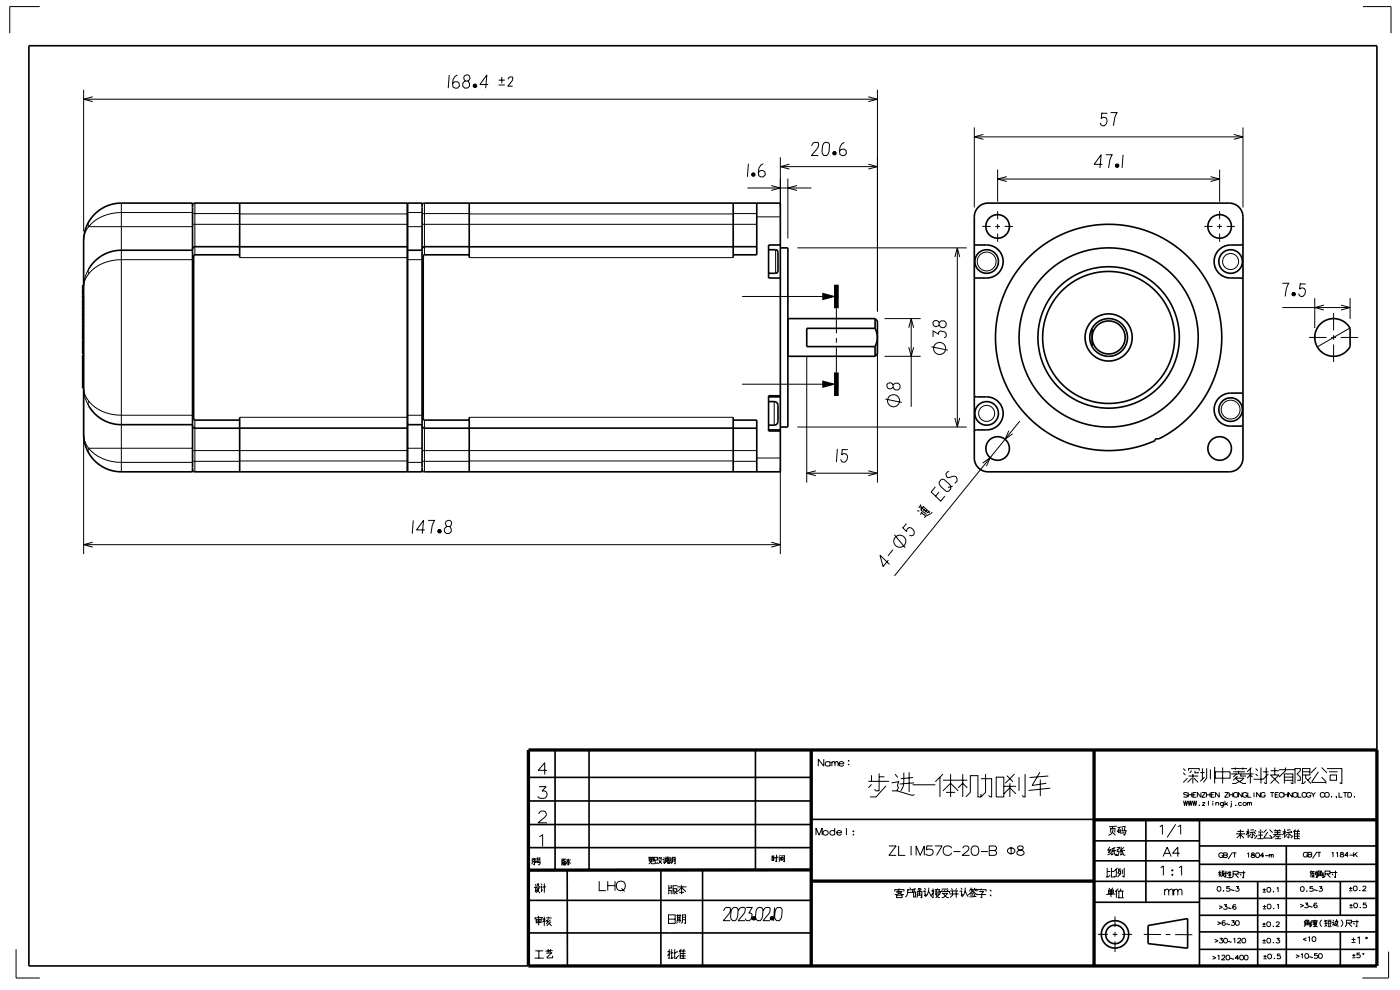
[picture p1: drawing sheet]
<svg xmlns="http://www.w3.org/2000/svg" width="297mm" height="210mm" viewBox="0 0 297 210" stroke-linecap="round" stroke-linejoin="round" font-family="sans-serif">
<g fill="none" stroke="#000" stroke-width=".21">
<path d="M8.4 1.4h-6.3v5.6M17.7 19v30.1M95.3 15.9l-.2 2.8M97 15.9a1.97 1.97 0 0 0-.9 2.6l.5 .2h.4l.5-.4-.1-.7-.4-.3-.6 .1-.4 .4M98.4 17.4l.3-.2h.6l.3 .4v.7l-.4 .4h-.6l-.4-.4v-.5zM98.7 17.2l-.3-.6 .1-.5 .4-.2h.4l.3 .2 .1 .5-.4 .6M100.4 18.2h.7M100.5 18h.5M100.5 18.4h.5M103.6 17.9h-1.8l1.5-2-.3 2.8M105.8 17h1.3M105.8 18h1.3"/>
<path d="M106.4 16.3v1.4M107.7 16.8l.5-.5 .5 .1v.7l-1 1.2h1M186.1 19v47.1M289.1 1.4h6v5.6M17.7 21h168.4M19.7 20.5l-2 .5 2 .6M158.6 39.9h13.5M158.8 34.7l-.2 2.8M159.5 37h.7M159.5 36.8h.6M159.5 37.2h.6M161.9 34.7a1.97 1.97 0 0 0-.9 2.6l.4 .2h.5l.4-.4v-.6l-.5-.3h-.5l-.4 .4"/>
<path d="M163.6 39.4l1.9 .5-1.9 .5M165.5 33.3v10.7M165.5 35.3h20.6M167.1 37.9v12.7M167.5 34.8l-2 .5 2 .6M169.1 39.4l-2 .5 2 .5M172.2 30.9l.3-.6 .3-.1 .8 .1-.1 .9-1.4 1.8h1.5M174.7 30.4l.3-.2h.6l.2 .2a2.63 2.63 0 0 1-.4 2.6h-.6a2.13 2.13 0 0 1-.1-2.6zM176.7 32.5h.7M176.8 32.3h.5M176.8 32.7h.5M179.1 30.2a1.97 1.97 0 0 0-.9 2.6l.4 .2h.5l.5-.4-.1-.7-.4-.3-.6 .1-.4 .4"/>
<path d="M184.2 34.8l1.9 .5-1.9 .6M184.2 20.5l1.9 .5-1.9 .6M206.7 27v17M206.7 29h57M208.6 28.5l-1.9 .5 1.9 .6M211.6 36v6.8M211.6 38h47.1M213.6 37.5l-2 .5 2 .5M233.8 23.9l-.2 1.2 .6-.2a.87 .87 0 0 1 .5 1.4l-.4 .4h-.4l-.4-.3-.1-.3M233.8 24h1.1M233.9 34.9h-1.8l1.5-2.1-.2 2.8M234.6 32.8h1.3l-.4 1.1-.3 1.7"/>
<path d="M235.6 23.9h1.4l-.5 1.1-.3 1.7M236.6 35.1h.7M236.7 35.4h.6M236.7 34.9h.6M238.3 32.8l-.3 2.8M256.8 37.5l1.9 .5-1.9 .5M258.7 36v6.8M261.8 28.5l1.9 .5-1.9 .6M263.7 27v17M18.8 47.1l-.1 .5 .1 .5M18.8 48.1a4.5 4.5 0 0 0-1.1 3M18.8 57.1l-.1 .5 .1 .5a4.4 4.4 0 0 0-1.1 2.6 7.3 7.3 0 0 1 1.1-3.6z"/>
<path d="M18.8 48.1h22M25.7 43.1v57M40.8 45.1h-15.1a8.8 8.8 0 0 0-6.9 3M40.8 55.1h-15.1a8.8 8.8 0 0 0-6.9 3M40.8 45.3h10M40.8 54.6h.3M40.8 47.6h45.6M41.3 43.1v10.9M50.8 54.6h35.6M50.8 45.4h35.6M86.4 55.1h3.1M86.4 48.1h3.1"/>
<path d="M86.4 45.1h3.1M89.5 45.3h10M89.5 54.6h.3M89.5 47.6h71M90 43.1v10.9M99.5 54.6h56M99.5 45.4h56M155.5 45.3h5M160.5 46h5M164.5 53v5M169.1 52.6h36M202.6 54.5l.5-1.9 .5 1.9"/>
<path d="M203.1 52.6v38M208.4 48h1.7M211.1 48h1M211.6 44.8v1.7M211.6 47.5v1M211.6 49.5v1.8M213.1 48h1.8M255.5 48h1.7M258.2 48h1M258.7 44.8v1.7M258.7 47.5v1M258.7 49.5v1.8"/>
<path d="M260.2 48h1.8M17.7 62.7v54.8M157.4 62.9h20M171.1 75.5v26.9M177.4 65.4v5.3M177.4 71.7v1M177.4 73.7v5.3M186.1 73.6v28.8M187.6 75.6h7.7M187.6 67.6h7.7M192.8 69.5l.5-1.9 .5 1.9M192.8 73.6l.5 2 .5-2"/>
<path d="M193.3 67.6v18.7M197.6 73.6l3.5 .7M197.9 71.5v-1.3l1.3 .7-.1-.3 .4-.4 .9 .2a.71 .71 0 0 1 .1 1.2h-.2M199.2 68.4l.5-.3h.6l.4 .4v.6l-.4 .4h-.5l-.6-.6zM199.2 68.4l-.5-.4-.5 .1-.3 .2v.5l.3 .4 .4 .1 .6-.4M272 60.1h1.4l-.5 1.1-.3 1.7M272 65.2h14.4M274.1 62.4h.7M274.2 62.2h.5M274.2 62.6h.5M275.8 60.1l-.1 1.2 .6-.2a.87 .87 0 0 1 .5 1.4l-.4 .4h-.5l-.3-.3-.1-.3M275.8 60.2h1.2"/>
<path d="M277.7 71.6h3.7M278.9 63.2v6.4M280.8 64.7l-1.9 .5 1.9 .6M282.4 71.6h1M282.9 66.4v3.7M282.9 71.1v1M282.9 73.1v3.7M284.4 71.6h3.7M284.5 64.7l1.9 .5-1.9 .6M286.4 69.6l-6.9 4M286.4 63.2v4.4M17.7 82.4a4.5 4.5 0 0 0 1.1 2.7l-.1 .5 .1 .5a7.4 7.4 0 0 1-1.1-3.7z"/>
<path d="M17.7 92.1a4.6 4.6 0 0 0 1.1 3M18.8 85.1a8.7 8.7 0 0 0 6.9 3h15.1M18.8 95.1a8.7 8.7 0 0 0 6.9 3h15.1M18.8 95.1l-.1 .5 .1 .5M18.8 95.1h22M40.8 97.9h10M40.8 88.5h.3M40.8 95.6h45.6M41.3 89.1v11M50.8 88.5h35.6M50.8 97.8h35.6M86.4 98.1h3.1"/>
<path d="M86.4 95.1h3.1M86.4 88.1h3.1M89.5 97.9h10M89.5 88.5h.3M89.5 95.6h71M90 89.1v11M99.5 88.5h56M99.5 97.8h56M155.5 97.9h5M157.4 81.5h20M160.5 97.2h5M164.2 85.2v5"/>
<path d="M165.5 99.2v18.3M169.1 90.6h36M173.1 99.9l-2 .5 2 .5M177.6 95.2l-.2 2.8M178.7 95.2l-.1 1.3 .6-.3a.87 .87 0 0 1 .4 1.4l-.4 .4h-.4l-.3-.2-.2-.4M178.7 95.4h1.1M184.2 99.9l1.9 .5-1.9 .5M187.8 84.7l3.5 .7M189.5 81.6l.4-.3h.6l.4 .4 .1 .6-.5 .4h-.5l-.5-.5zM189.5 81.6l-.6-.4-.5 .1-.2 .3v.4l.2 .4 .4 .1 .7-.3M202.6 88.6l.5 2 .5-2M208.4 98.3l1.7-1.2-.8 1.8"/>
<path d="M214 91.4l-.8 1.8 1.6-1.2M216.4 89.3l-26.6 32.9M17.7 115.5h147.8M19.7 115l-2 .5 2 .6M87.7 110.4l-.2 2.8M90.1 112.4h-1.7l1.4-2-.2 2.8M90.8 110.4h1.4l-.5 1.1-.3 1.7M92.9 112.7h.7M93 112.5h.5M93 112.9h.5M94.5 111.9l.3-.2h.6l.3 .4v.7l-.4 .4h-.6l-.4-.4v-.6zM94.8 111.7l-.3-.6 .1-.5 .4-.2h.4l.3 .2 .1 .5-.4 .6"/>
<path d="M163.6 115l1.9 .5-1.9 .6M171.1 100.4h15M188.4 118.8l-1.1 1.4-.6-2.4 2 1.9M189.4 116.6l-1 1.3M189.7 113.4l2.3 2.8M191.5 111.9l.8 .9 .2-.7a.87 .87 0 0 1 1.4 .5l.1 .6-.3 .4-.4 .1-.4-.2M192.3 111.1l-.7 .9M194.6 108.3l.5 .1M195.2 107.8h.4M195.3 107l.2 .7M195.3 107.2l-.4 .6M195.3 108.1l1.3 1"/>
<path d="M195.5 108.6l.9 1M195.5 108.6l-.2 .6M195.7 107.8l1.2 1M195.8 107.4l1.4 1.2h-.4M195.9 107.4l-.5 .8M196.2 108l-.3 .4M196.6 108.2l-.3 .4M197.7 108.6l-.1 .3-1.5 .9M198.4 103.3l-.9 1.1 2.1 1.9 .8-1.1M199.2 104.4l-.7 .9M199.7 101.7h.6l1.4 1.4v.5l-.4 .6h-.6l-1.4-1.4v-.6zM201.3 100l-.3 .1a.74 .74 0 0 0 0 1.2l1.1-.3 .7 .1 .2 .3v.6l-.5 .5"/>
<path d="M202.1 103.1l-1 .3M114.3 172.6v-.1a.84 .84 0 0 1 .8-.5 .84 .84 0 0 1 .8 .6v.2l-.4 .6-1.4 1.1h2M114.4 166.9h1.5l-.9 .9h.6a.83 .83 0 0 1 .1 1.4 1.27 1.27 0 0 1-1.6-.3M114.4 177.5l.7-.4v2.4M116 163.4h-1.8l1.4-1.6v2.5M173.1 177.1v-1.5l.7 1.5 .6-1.5v1.5M174.8 161v1.5l-1.2-1.5v1.5M176.1 161.8a.55 .55 0 0 0-.8-.2 .55 .55 0 0 0 0 .9 .55 .55 0 0 0 .8-.2M176.1 161.6v.9M176.5 161.8l.3-.2 .3 .2 .5-.2 .2 .2v.7M176.5 161.6v.9M177.1 176.4a.55 .55 0 0 0-.9-.2 .55 .55 0 0 0 0 .9 .55 .55 0 0 0 .9-.2"/>
<path d="M177.1 175.6v1.5M177.1 161.8v.7M177.5 176.6h1a.53 .53 0 0 0-.7-.4 .53 .53 0 0 0-.3 .7 .53 .53 0 0 0 .8 .2l.2-.2M178 162h1a.53 .53 0 0 0-.7-.4 .53 .53 0 0 0-.3 .7 .53 .53 0 0 0 .8 .2l.2-.2M179.6 175.6v1.5M180 162.1l.1 .1zM180 161.4l.1 .1zM181 176.3l.1 .1zM181 177l.1 .1zM184.2 165.7h4.4M184.9 164.5v1.2M184.9 166.4l-.7 .7"/>
<path d="M186.5 164v3.8h-.6l-.4-.4M186.5 164.8h1.1M187.9 166.7l-2 2.3h-1.3M188.6 179.4h1.5l-1.5 2h1.5M189.2 167.8h1.1M189.9 164.2l.5 .7M190.3 167.8l3.2 .9 .5-.1M190.6 165.8l-1.4 .3M190.6 179.4v2h1.5M190.7 165.7l-.3 .9 .2 .4-.3 .8M191.7 163.9v2l-.1 1.1-.5 .8M192.9 163.8v4.2"/>
<path d="M193.3 179.4v2M193.6 166.5h4.8M193.7 164.9l-2.6 .3M193.9 166.1l-3 .2M197.8 179.4h-1.2l-.1 .9a.77 .77 0 0 1 1.2-.1 .77 .77 0 0 1 0 1.1 1.01 1.01 0 0 1-1.3-.2M198.3 179.4h1.6l-1.2 2M199.4 164.9v4.1M200 167.8l1.7-1.7 1.6 1.7M200 165.5h5.2M200 164.2l-1.6 1.6M200.7 168.1h1.9M201.7 164.2v4.8"/>
<path d="M201.9 179.9a.98 .98 0 0 0-1.5-.2 .98 .98 0 0 0 0 1.5 .98 .98 0 0 0 1.5-.3M203.3 167.1l.9-1 1 1M204.2 164.2v4.8M204.3 179.9v-.1a.67 .67 0 0 1 .6-.4 .67 .67 0 0 1 .6 .5l-.3 .6-1.1 .9h1.6M206.3 179.5a.88 .88 0 0 1 1.1 .1 .88 .88 0 0 1 .2 1 .86 .86 0 0 1-1.1 .8 .86 .86 0 0 1-.5-1.2zM208.1 168.4v.6h-.6v-4.5h-1.6v3.6l-1 .9M208.1 165.2h2.3v3.8h-.4l-.3-.3M209.1 164.2v3.9l-1 .9M209.9 179.4h1.1l.4 .4v.3l-.4 .3 .4 .4v.3l-.2 .2-1.3 .1zM211.3 164.9h1.6v4.1h-1.6zM212.9 168.4l1.3-1.3 1.3 1.3M212.9 166.8h2.6"/>
<path d="M213.6 164.5l1.3 1.3M214.2 166.1v2.9M214.5 179.6v1.7M215.2 164.2l-1.9 1.9M216 179.5l-.1 .2 .1 .4 1.2 .5a.44 .44 0 0 1-.3 .7 .68 .68 0 0 1-.8 .1 .68 .68 0 0 1-.3-.8l1.1-.4 .2-.5a.83 .83 0 0 0-1.1-.2zM216.2 164.9v2.9M217.5 164.2v4.8h-.4l-.3-.3M220.6 163.8l-1.6 2.7M220.7 165.3v3.6M222 166.1l-3.1 .5M222.4 164.6l-4 .3M222.8 167.2l-4.6 .5"/>
<path d="M235.4 179.6l-.4 .7M235.6 175.7v.9M236 179.9l-.2 1.5M236.1 176.6l.5 .6M236.1 176l-.1 .5-.3 .4-.6 .3M236.1 175.3l-.2 .5M236.3 179.9l-.3 .1M236.3 179.9l.2 1.3 .3 .3v-.4M236.6 175.7l-.1 .9M236.6 175.7l-1 .1M236.6 179.7l-.3 .2M236.9 175.2l-1.6 .2"/>
<path d="M237.3 176v.7M237.5 179.7l-.6 .1M237.5 179.7l-.1 .4M237.5 175.5l-.5 1M237.7 176.5l-.4 .1M237.7 176l-.1 .5M237.7 176.1h-.4M237.8 179.6v1.7M237.9 175.4l-.8 .1M238.1 175.6l-.1 .6M238.4 179.7l-.6 .6M238.6 176.6l-1 .1"/>
<path d="M238.7 175.3l-.7 .1M238.7 175.2l-.2 1M238.9 176.2l-.9 .1M238.9 176.1l-.3 1.1-.3-.3M246.1 175.4l.5-.4v2M249.4 174.8l-1.8 2.8M249.9 175.4l.6-.4v2M251 163.9l.5 .5M251 163l.5 .5M251.1 169.9l.2 1 .2-1 .2 1 .3-1M251.9 165.1l-.9 .9M251.9 168.3l-.5-.2-.3 .2 .1 .2 .7 .3a.48 .48 0 0 1-.8 .1"/>
<path d="M252 169.9l.3 1 .2-1 .2 1 .2-1M252.1 168.6h.7M252.1 168.1v1M252.1 163.5v-.5h2.3v.5M252.1 164.6h2.1M252.8 163.5l-.4 .4M252.8 165.1l-.9 .9M252.8 168.1v1M253 169.9l.2 1 .2-1 .3 1 .2-1M253.1 164.2v2M253.1 168.6h.5M253.3 165.1l.9 .9"/>
<path d="M253.5 163.5v.4h.7v-.2M253.8 168.1h-.7v1h.7M254.4 170.8h.1zM254.6 163.9h.9M254.8 168.1v1l-.8-1v1M255 168.1h.7l-.7 1h.7M255.1 170.2h.5l-.5 .7h.5M255.1 163v2.3M255.5 164.8l-.9 .9M255.9 168.6h.8M255.9 168.1v1M256 163v2.1l-.7 .9"/>
<path d="M256.4 169.9v1M256.7 168.1v1M256.8 163.2v2.1M257 168.6h.5M257.3 170h.1M257.3 170.3v.6M257.7 168.1h-.7v1h.7M257.7 162.7v3.5M257.8 163.7h3.2v1.4h-3.2zM257.9 170.4l.6-.1v.6M257.9 170.2v.7M258.6 168.1v1l-.7-1v1"/>
<path d="M259.4 162.8v3.4M259.5 170.4a.36 .36 0 0 0-.5-.1 .36 .36 0 0 0 0 .5 .36 .36 0 0 0 .5-.1M259.5 170.2v.9l-.5 .1M259.8 168.1h.8l-.8 1h.8M259.9 169.9v1M260.1 170.5l.4 .4M260.5 170.2l-.6 .5M260.8 168.6h.7M260.8 168.1v1M261.2 163h3.4M261.2 164.2h4.7M261.2 170h.1"/>
<path d="M261.2 170.3v.7l-.3 .2M261.4 166.2h.7l1.3-.7 .5-.4h-1.8l1.6 1.1h.6M261.5 168.1v1M261.6 163.7h2.5M262.1 162.8v.5M262.1 170.8h.1zM262.2 176.9h2M262.3 164.2l-.7 .6M262.4 177.8l.7-.8 .8 .8M262.5 176.4h1.4M262.5 164.6l-.9 .9M262.8 163.5v.7"/>
<path d="M263.1 176v1.9M263.2 164.2v.4h1.1M263.4 170.4a.36 .36 0 0 0-.5-.1 .36 .36 0 0 0 0 .5 .36 .36 0 0 0 .5-.1M263.5 168.1v1l-.8-1v1M263.7 162.8v.5M264.5 168.4a.49 .49 0 0 0-.7-.2 .49 .49 0 0 0 0 .8 .49 .49 0 0 0 .7-.2v-.1h-.3M264.6 170.4l.3-.2 .2 .2 .3-.2 .1 .7M264.6 170.2v.7M264.7 168.1v1h.7M264.8 175.8v2M265 176.8l-.2-.3-.5 .7M265 176.4l-.6 .1"/>
<path d="M265.1 170.4v.5M265.2 163v3.2M265.4 176.9l-.5 .6M265.5 162.8l-.9 .9M265.7 176.6v1.2l-.4-.3M265.7 164.8l-.5-.4-.6 .7M265.8 176.9l.5 .5M266 176l-.7 .1M266 168.1v1M266.1 176.6l.3 .3M266.2 176.1l.3 .3M266.3 176.5l-1.2 .1"/>
<path d="M266.4 164.2l.4 .4M266.4 163l.4 .5M266.6 177.1v.3l-.5 .5M266.7 177.9h1.3M266.9 177.1h1M266.9 176.5h1M267.3 176l.2 .2M267.4 168.1v1l-.8-1v1M267.4 176.5v1.4M267.5 162.8v3.4M268 163.7h1.1M268.4 168.4a.49 .49 0 0 0-.7-.2 .49 .49 0 0 0 0 .8 .49 .49 0 0 0 .7-.2v-.1h-.3"/>
<path d="M268.6 162.8v3.4l-.4-.2M268.7 176l-.7 .6M268.9 176.5l-.7 1.3h1.6M269.1 164.2l-1.1 1.1h-2.1M269.3 177.1l.5 .5v.3M269.3 176l.7 .6M269.5 168.1h.8M269.5 166.2l1.8-1.8h-1.8l1.8 1.8M269.5 163.5h1.8M269.9 168.1v1M270.1 177h1.8M270.2 176.2h1.6"/>
<path d="M270.4 176.6h1.3M270.4 162.8v1.6M270.5 177.9h1.3M270.5 176l.2 .2M270.5 168.6h.5M270.6 177.4h1.1M270.7 177l-.6 .6M271 176.2v.8M271.1 177.4v.5M271.2 168.1h-.7v1h.7M271.3 163.3h3.4M271.5 176l-.2 .2"/>
<path d="M272.3 168.4a.49 .49 0 0 0-.8-.2 .49 .49 0 0 0 0 .8 .49 .49 0 0 0 .8-.2M272.4 168.6h.8M272.4 168.1v1M272.5 165.5h1.8M272.5 164.8h1.8M272.5 175.8v2M272.7 162.8v.7l-1.4 1.3M272.7 176.8l-.2-.3-.4 .7M272.8 176.4l-.7 .1M273.1 176.9l-.4 .6M273.2 168.1v1M273.4 176.6v1.2l-.4-.3"/>
<path d="M273.6 176.9l.4 .5M273.7 176l-.7 .1M273.8 166l.5 .2v-2h-1.8v2M273.8 176.4l.3 .2M274 176.5l-1.2 .1M274.1 168.1v1l-.7-1v1M274.4 177.3l-.6 .5M274.6 176.2v1.7h1.2M274.6 176.4h1.2M274.6 176.9h1.2M274.6 177.4h1.2M274.9 176l-.5 .5"/>
<path d="M275.2 165.5h.7v-.7l-.7-.6 .7-.7v-.5h-1.2v3.2M275.4 168.1v1h.7M275.5 176l-.2 .2v1.7M276.3 164.4h1.6v-1.4h-1.6v3.2M276.3 163.7h1.6M277 165.7l-.5 .5h-.4M277 164.4v.7l1.1 1.1M278.1 168.4a.49 .49 0 0 0-.8-.2 .49 .49 0 0 0 0 .8 .49 .49 0 0 0 .8-.2v-.1h-.3M278.1 164.8l-.7 .7M278.2 168.1l.4 .5 .4-.5M278.6 168.6v.5M279.2 162.8l-1.1 1.1"/>
<path d="M279.7 163.7l-1.4 2v.3h3M280.4 164.8l.9 .9v.5M280.4 162.8l1.1 1.1M281 168.4a.49 .49 0 0 0-.8-.2 .49 .49 0 0 0 0 .8 .49 .49 0 0 0 .8-.2M281.5 163h3.2v3.2l-.5-.2M282 163.7h1.8M282.2 164.4h1.3v1.1h-1.3zM282.4 169l.2 .1zM283.4 169.1h.1M283.4 169h.1M283.4 169v.1M283.5 169l-.1 .3"/>
<path d="M283.5 169.1h.1M284.1 168.1v1h.7M285 168.1h.7M285.4 168.1v1M285.9 168.1h.5a.54 .54 0 0 1 .3 .5 .54 .54 0 0 1-.3 .5h-.5zM287.3 169.1h.1M287.3 169h.1M287.3 169v.1M287.4 169v.1M113 182.8h.8l-.2 .3M113.1 182.4h.5l-.2 .3M113.3 182.6l.1 .2"/>
<path d="M113.4 182.8v.6l-.2-.2M113.4 182v.2M113.5 187.5l.2 .4M113.5 194.6v.4M113.6 188.1v1M113.6 188.2h-.3M113.7 195l.1 .8M113.8 182.2h-.9l-.1 1.1M113.8 182.7h.9M113.8 188.8l-.3 .4M113.9 188.5l.5 .8h.2M114 183h.6l-.2 .4-.2-.1"/>
<path d="M114 182h.5v.4h-.5zM114 187.4l-.2 1M114.1 194.3l.2 .3M114.1 182.7l-.2 .4M114.3 187.5l-.3 .1M114.3 187.4v.6l.3 .1M114.3 194.8v1.5M114.3 188.3l-.4 .1M114.4 188.3l-.4 .8-.3 .3M114.6 195.4h-.7M114.8 195.7l-1 .1M114.8 195l-1.1 .1"/>
<path d="M114.8 187.4l.2 .4M114.8 195v.8M114.9 188v1.1M114.9 188.1l-.3 .1M115.1 194.6l-1.6 .1M115.1 194.6l-.2 .3M115.1 195h.6M115.1 188.7l-.3 .4M115.5 194.5v1.9M115.5 187.4v2M115.7 195.5l-.2-.3-.4 .4M115.8 188.1l-.7 .1"/>
<path d="M115.9 194.7h1.1M115.9 195.2l.3 .4M116.4 195l-.4 .4M116.4 194.5v.2M116.5 195.9l.5 .5M116.8 195.1l-.9 .9M116.9 195.5l-.9 .9M119.2 182.1l-.1 1.5M119.2 183h.3v.6M119.2 182.6h.3M119.5 182.1v.5M119.7 182.7h.3v.4l-.3 .5"/>
<path d="M119.7 182.9l.4 .7M120.1 182.2h-.4l-.1 1.3M120.1 183.2l.5-.7 .4 .7M120.1 182.4h1M120.3 183.3h.5M120.6 182.1v1.5M127.1 186.9v2h1.4M128.9 187.9h1.6M128.9 186.9v2M130.5 186.9v2M131.8 188.4l.7 .7M137.5 181.9h2v.5h-.5v.7h.5v-.2"/>
<path d="M137.7 182.1h1.1v.5h-1.1zM137.7 182.3h1.1M137.9 182.8l.4 .4h.6M138.2 181.9v.8l-.6 .5M139.8 181.8v.3l-.1 .1M139.8 182.3v.3l.6 .6M139.8 182h.6M140.2 182v.6l-.5 .6M140.8 181.9l.2 .2M140.9 182.3h-.4M140.9 182.2v.9M141.1 182.8l-.3 .3"/>
<path d="M141.2 182.1h.6l-.1 .3M141.2 182v.5M141.2 181.7l.2 .3M141.4 182.4l-.1 .4-.4 .4M141.6 182.4v.7h.4v-.3M141.7 181.6l-.1 .5M141.8 182.4h-.6M141.8 194.1h1.4v1.8h-1.4zM141.8 195h1.4M141.9 182h.5v.9h-.5zM141.9 182.4h.5M141.9 187.7v1.8l-.1 .2"/>
<path d="M141.9 188.9h.5v.8M141.9 188.4h.6M142.4 187.7v.7M142.7 182.6h.5M142.7 182.2h.5M142.8 188.5h.8v.5l-.7 .7M142.8 188.8l.9 .9M143 183.1l.2 .1v-1.3h-.5v1l-.3 .3M143.5 194.2h1M143.5 195.4h1M143.7 187.9h-.9v1.5l-.1 .1M143.7 189.2l.9-.9 .9 .9"/>
<path d="M143.7 188.1h1.9M143.8 195h.5M143.8 195.6l-.3 .3M143.8 193.9v1.5M143.8 194.6h.5M144.1 189.3h1M144.1 195.6l.2 .1M144.3 193.9v1.5M144.6 187.7v2M144.8 194.6h.6M144.8 195.1h.6M145.2 195.7l.2 .2v-1.8h-.6v1.5l-.3 .3"/>
<path d="M153.5 193.2l.3-.6 .3-.1 .8 .1-.1 .9-1.4 1.8h1.5M155.3 192.7l.3-.2h.6l.2 .2a2.63 2.63 0 0 1-.4 2.6h-.6a2.12 2.12 0 0 1-.1-2.6zM156.6 193.2l.4-.6 .3-.1 .8 .1-.1 .9-1.4 1.8h1.5M158.3 192.5h1.3l-.7 1.2h.2l.5 .3-.2 1a.71 .71 0 0 1-1.2 .1l-.1-.3M159.6 194.8h.7M159.6 194.6h.6M159.6 195h.6M160.6 192.7l.3-.2h.6l.2 .2a2.63 2.63 0 0 1-.4 2.6h-.6a2.13 2.13 0 0 1-.1-2.6zM161.9 193.2l.4-.6 .3-.1 .7 .1v.9l-1.4 1.8h1.4M163.4 194.8h.7M163.5 194.6h.5M163.5 195h.5"/>
<path d="M163.8 181.5v1.1M164.1 182h-.3M164.1 182.4l-.3 .1M164.1 181.5v1.1M164.1 181.6h-.3M164.3 192.5l-.2 2.8M164.4 182.1l.1 .2M164.7 192.7l.3-.2h.5l.3 .2a2.63 2.63 0 0 1-.5 2.6h-.6a2.13 2.13 0 0 1 0-2.6zM164.7 181.3v1.5l-.3-.2M165.1 181.8l-.8 .1M165.3 181.7v1.1M165.4 181.4l.1 .2"/>
<path d="M165.6 181.9h.6l-.1 .5M165.6 181.8v.7M166 182.1l-.4 .1M166.2 182.4l-.6 .1M166.4 181.5v1.4l-.2-.3M166.4 181.5l-.7 .1M189.8 189.8h.4l1.2-.7h-1.1l1.1 .7h.4M189.8 189.1v-.4h2v.4M190.2 189.9h1.2v.5h-1.2zM190.6 188.9l-.5 .3M190.7 188.5v.2M192.6 188.6l-.2 1.4-.4 .3"/>
<path d="M193 188.3l.2 .3M193.6 188.7l-1 .1M193.7 189.3h-1.2M193.7 188.6l-.1 .7M193.8 189.2h.4v1.1h-.4zM194.3 188.6h-.5l.2 .6M194.3 181.4v-2l.9 2 .9-2v2M194.5 190.4l.1-.1v-1.2h1v1.3h-.2M194.6 189.9h1M194.7 188.8l.2-.4 .1 .2h.4l-.5 .5 .1 .1 .2-.1M194.8 189.5h.5M195 189.1v.8"/>
<path d="M195.3 190.3l.1 .1 .2-.1M196.1 188.4l.3 .3M196.3 189l-.5 .1M196.3 188.9l-.1 1.1M196.5 189.7l-.4 .4M197 189l.5 1.1h.2M197 188.3l-.3 1.5-.4 .4M197.6 189h.6M198 188.5v1.9l-.3-.1M198.1 189.4l-.5 .5M198.3 188.7h1.1M198.3 189.2h1.2"/>
<path d="M198.3 189.6h1.2M198.6 189.5v.4l.5 .5h.3M198.6 188.7v.5M198.9 188.5v.2M199.2 189.6l-.7 .8M199.2 188.7v.5M199.5 189.5v-.4h1.9v.4M199.8 188.9l.2 .2M199.9 189.5h1.1l-.9 .9h-.3M200 189.5l.9 .9h.4M200.3 188.9l.2 .2M201 188.5l-.1 .1h-1.1"/>
<path d="M201.2 188.7l-.4 .4M201.4 189.6h2M201.6 189h1.6M201.8 188.5l.3 .2M202.1 189v.9l-.5 .5M202.3 180.6h1.5M202.9 189v1.4M203 188.5l-.3 .2M203.9 188.4l.2 .3M204 189l-.4 .1M204 188.9v1.1M204.3 189.7l-.4 .4"/>
<path d="M204.7 189l.6 1.1h.2M204.8 188.3l-.3 1.5-.4 .4M206 189.7l.1 .3M206.1 188.7l.1 .3M206.1 188.3l-.5 .8M206.3 189.7l.1 .3M206.4 189l.6 .7h.4M206.4 188.9l-1 .9M206.5 188.6l-.6 .1M206.7 189.4l-.7 .1M206.8 189.7l-.2 .5M206.8 188.3l-.3 .6"/>
<path d="M206.9 188.7l.1 .3M207.1 190.1l-1.4 .2M207.2 189.1v-.4h2v.4M207.2 189.8h2M207.3 188.6l-.6 .1M207.8 189.1h.9l-.4 .4v.9l-.3-.1M208.1 180.6h1.5M208.1 188.5v.2M209.9 180.4h1.1M210.1 189.9l.1 .1zM210.1 188.9l.1 .1zM213.7 180.3l.4-.4h.8l.4 .4v.4l-.4 .4h-.8l-.4-.4z"/>
<path d="M232.9 198.2h2.1M234.9 184.9h.6M234.9 184.1v1.9M235.2 188.7v.8M235.3 188.3l.2 .4M235.5 185.6l-.4 .4h-.5M235.5 180.2l-.6 .2M235.7 188.8v1.5M235.7 180.1l-.6 .8M235.7 180.7l-.7 .2M235.7 181.1l-.8 .2M235.8 184.1v1.9h.8v-.2"/>
<path d="M236 198.2h1M236.1 189.1h-.8M236.1 188.3l-.3 .5M236.2 188.8l-1 .1M236.2 188.7v.7M236.2 181.1l-.4 .3M236.3 189.4l-1.1 .1M236.5 194.4v2.3M236.5 197.7v1M236.5 199.7v2.2M236.6 189.6l-1.9 .1M236.8 180.4l-.9 .1"/>
<path d="M236.8 184.3v1.7M236.8 188.9v1.5M237 180.1v.6M237.1 184.1l-.8 .8h-.5M237.1 190.4h1.3M237.1 189h1.3M237.2 184.3h.6M237.2 185.1l.4 .4M237.2 188.5l-.6 .7M237.3 184.3v.7l-.2 .2M237.3 184.7h.4v.7l-.6 .6M237.4 189v1.4"/>
<path d="M237.4 180.6h-.4M237.4 180.5l-.2 1-.3-.3M237.4 180.1l-.4 .1M237.7 188.5v.5M238 180.5l.4 .9h.3M238 198.2h2.2M238.1 184.5v.9M238.1 189v1.4M238.2 181.1l-.5 .3M238.5 184.1v1.9l-.4-.2M238.7 180.4l-1.1 .1M242.6 198.2h3.7"/>
<path d="M246.3 184l.5-.3v2M246.7 181.7l.9-2 .9 2M247 181h1.2M247.1 189l.4-.4 .3 .1 .1 .3 .3-.3 .4-.1 .2 .4v.9M247.1 188.6v1.3M247.3 198.2h1M247.9 189v.9M248.6 184.6l.1-.1 .1 .2-.1 .1zM248.6 185.5l.1-.1 .1 .2-.1 .1zM249 189l.5-.4 .3 .1 .1 .3 .2-.3 .4-.1 .2 .4v.9M249 188.6v1.3M249.3 198.3h3.6"/>
<path d="M249.9 189v.9M250.1 184l.6-.3v2M250.2 181h-1.4l1.1-1.3v2M257.7 199.2l.7 .4-.7 .3M258.3 195.5l.7 .3-.7 .4M258.6 192.1l.7 .3-.7 .4M258.7 199h.6l-.3 .4h.3a.4 .4 0 0 1-.1 .6 .4 .4 0 0 1-.6-.2M258.9 184.7l-.4 .5M258.9 185.1l-.4 .1M259 185l-.4 .6M259 185.5l-.5 .1M259.1 185.7l-.6 .2"/>
<path d="M259.3 184.6l.1 .8 .5 .7v-.4M259.5 181.1a.49 .49 0 0 0-.8-.1 .49 .49 0 0 0 0 .8 .49 .49 0 0 0 .8-.2v-.1h-.3M259.5 184.7l.2 .1M259.6 188.9v.2zM259.6 180.9h.5l.3 .2-.2 .3 .2 .2-.1 .3h-.7zM259.6 181.4h.6M259.7 191.9h.6l-.4 .4h.3a.4 .4 0 0 1-.1 .6 .4 .4 0 0 1-.6-.2M259.7 184.9l-.6 .2M259.8 185.4l-.8 .6M259.8 185.2l-.7 .2M259.8 185.1v.3M259.9 195.4v-.1a.46 .46 0 0 0-.7 .5 .46 .46 0 0 0 .7 .3 .35 .35 0 0 0-.2-.4 .35 .35 0 0 0-.4 .2"/>
<path d="M260 184.7v1.5M260.2 185.1v.2M260.5 184.8v.4l-.2 .2M260.5 185.1h.7M260.5 185.6h.7M260.8 196l-.1 .1-.4-.1-.1 .1M260.9 188.1h-.6l-.1 .4a.38 .38 0 0 1 .6-.1 .38 .38 0 0 1 0 .6l-.4 .1-.3-.2M260.9 184.7v1.5M261.2 192.6l-.2 .2-.3-.2-.2 .1M261.2 199.7l-.1 .2-.3-.2-.2 .1M261.3 195.3h.5l-.3 .4h.3a.4 .4 0 0 1-.1 .6 .4 .4 0 0 1-.6-.2M261.4 180.8l-.9 1.4"/>
<path d="M261.5 180.9h.8M261.6 185.4h1.1v-.6h-1.1v1.1l-.3 .3h-1M261.7 199.2l.3-.2v1M261.8 188.8l-.2 .1-.3-.2-.2 .2M261.9 180.9v1M262.2 185.4v.2l.6 .6M262.2 192l-.1-.1a.46 .46 0 0 0-.6 .5 .46 .46 0 0 0 .7 .4 .35 .35 0 0 0-.2-.5 .35 .35 0 0 0-.5 .2M262.2 188.1h.6l-.3 .3 .3 .1a.4 .4 0 0 1-.1 .6 .4 .4 0 0 1-.6-.2M262.6 199.3l.1-.2 .3-.1 .2 .3-.7 .7h.8M262.8 185.1h1.4M263 185.4l.3 .3M263.8 184.7v1.5l-.3-.2"/>
<path d="M264.6 181.1l.3-.2v1M265.6 181v.3l.5 .2a.32 .32 0 0 1-.3 .4 .32 .32 0 0 1-.2-.5l.4-.1 .1-.3zM267.8 196h.7M267.8 196.5h.7M267.8 199.5h.7M267.9 189.2h.6M267.9 188.7h.6M267.9 192.3h.7M267.9 192.8h.7M268.1 181.6h-.7l.5-.7v1M268.2 195.7v.7M268.2 199.2v.7"/>
<path d="M268.2 188.4v.7M268.3 192v.6M268.4 181.5h.7M269.3 181.4l.2-.1 .2 .1 .3-.1 .1 .6M269.3 181.3v.6M269.7 181.4v.5M270.1 199.9l.1 .1zM270.1 189.2h.1M270.1 196.5h.1M270.1 196.4v.1M270.1 196.4h.1M270.1 189.1v.1"/>
<path d="M270.1 189.1h.1M270.1 192.8h.1M270.1 192.7v.1M270.2 189.1v.1M270.2 192.8h.1M270.2 192.7h-.1M270.2 192.7h.1M270.2 189.2h.1M270.3 192.8h-.1M270.3 192.7v.1M270.8 195.8l.1-.2 .3-.1 .2 .4-.7 .6h.7M270.8 199h.6l-.3 .4h.3a.4 .4 0 0 1-.1 .6 .4 .4 0 0 1-.6-.1"/>
<path d="M270.9 188.4l.2-.2v1M270.9 192l.3-.2v1M275.8 191.8l.7 .3-.7 .3M276.8 196.2h1.2M276.8 195.9h1.2M276.9 191.6h.6l-.4 .3 .3 .1a.4 .4 0 0 1-.1 .6 .4 .4 0 0 1-.5-.2M277 195.2h.7l-.4 .4M277.1 195.1l-.5 .5M277.2 198.9l-.7 .4 .7 .3M277.2 189h.1M277.3 189h.1M277.4 181a.49 .49 0 0 0-.7-.1 .49 .49 0 0 0 0 .8 .49 .49 0 0 0 .7-.2v-.1h-.3"/>
<path d="M277.4 195.6v.6M277.5 180.8h.6l.2 .2-.2 .3 .2 .2-.1 .2-.7 .1zM277.5 181.3h.6M277.5 198.9l.3-.2v1M277.8 196.5l.2 .1v-1h-1.2v.8l-.2 .2M278.1 184.9v1.2M278.3 184.7l-.4 .4M278.3 185.7h.6M278.3 186h.6M278.4 184.9h.5M278.4 192.3l-.2 .1-.3-.2-.2 .2M278.5 195.6h1"/>
<path d="M278.5 188.1h-.5l-.1 .4a.38 .38 0 0 1 .6 0 .38 .38 0 0 1 0 .5l-.4 .1-.3-.2M278.6 196.1h.7l-.4 .5h-.3M278.6 185.6v.4M278.7 184.9l-.4 .5h.5M278.8 195.5v.4h.4v-.4M278.8 196.1l.4 .5h.3M278.8 185.2v.3M279 195.1v.2M279.1 184.9v.7M279.3 184.7v1.4l-.1-.1M279.4 180.7l-.9 1.4M279.4 191.7v-.1a.46 .46 0 0 0-.7 .5 .46 .46 0 0 0 .7 .3 .35 .35 0 0 0-.2-.4 .35 .35 0 0 0-.5 .2"/>
<path d="M279.4 180.8h.8M279.5 188.8l-.2 .1-.4-.2-.1 .2M279.5 195.3h-1.2v1l-.2 .2M279.5 185.7h1.2M279.5 185.5h1.2M279.7 184.8h.7l-.4 .4M279.8 180.8v1M279.8 184.7l-.5 .5M279.9 188.1h.6l-.4 .3 .3 .1a.4 .4 0 0 1-.1 .6 .4 .4 0 0 1-.5-.2M280.1 185.2v.5M280.4 195.1a.86 .86 0 0 0 0 1.5M280.5 186l.2 .1v-.9h-1.2v.7l-.2 .2"/>
<path d="M281 195.9h.6M281.1 195.1l-.1 .5M281.1 195.3h.5M281.1 185.4h1.1v-.6h-1.1v1l-.3 .3M281.3 195.3v1l-.3 .3M281.3 196.3l.2 .2M281.7 196.6h.7M281.7 195.2h.7M281.7 185.4v.2l.6 .5M281.8 195.5h.5v.5h-.5zM281.8 196.2l.2 .2M282.3 185.1h1.4"/>
<path d="M282.3 196.2l-.2 .2M282.5 181l.3-.2v1M282.5 185.4l.3 .2M282.6 195.7l.4-.1-.1 .6M282.6 196.2l1.4 .2M282.8 195.1l.1 .3M283.3 184.7v1.4l-.3-.2M283.5 181l.3-.2v1M283.5 195l-.3 1.2M283.8 195.4l-.6 .1M283.8 195.3l-.2 .9-.1-.2M284.5 180.8v.4l.5 .2a.32 .32 0 0 1-.3 .4 .32 .32 0 0 1-.2-.5l.4-.1 .1-.3z"/>
<path d="M284.5 195.1a.86 .86 0 0 1 0 1.5M285.6 195.8h1.1v-.6h-1.1v1.1l-.3 .3M286 181.4h-.7l.5-.6v1M286.2 189h.7M286.2 188.4h.7M286.2 195.8v.2l.6 .6M286.3 192h.7M286.3 192.6h.7M286.3 181.4h.7M286.5 188.2v.6M286.6 191.8v.6M286.7 199.9h.8"/>
<path d="M286.7 199.3h.8M286.8 195.5h1.4M287.1 195.8l.3 .3M287.1 198.9v.8M287.2 180.8v1M287.5 181.2l.5 .6M287.9 195.1v1.5l-.3-.2M288 180.8l-.8 .6M288 199l.4-.3v1.5M288.4 188.9h.2zM288.5 192.6h.1M288.5 192.4v.2"/>
<path d="M288.5 192.4h.1M288.6 192.4v.2M289.1 188.2l.1-.2h.4l.2 .3-.7 .7h.7M289.7 198.9l.3-.1 .1 .3h-.3zM289.9 191.6h-.6l-.1 .4a.38 .38 0 0 1 .6-.1 .38 .38 0 0 1 0 .6l-.4 .1-.3-.2M3.4 201.4v6.1h5M113.4 203.2h2M113.5 201.7h1.7M114.3 201.7v1.5M116.3 201.3v.7M116.8 201.3l-.2 .7M117 202.1l-1.1 .1"/>
<path d="M117.1 202l-1.1 1.2h1.3l-.1-.5M117.3 201.6l-1.6 .2M141.6 201.9h.6M142 201.3v2l-.3-.1M142.2 202.1l-.6 .7M142.5 201.3v2M142.5 202.1h.4M142.9 203l-.3 .3h-.4M143.1 201.3v2h.4v-.3M143.5 202l-.4 .1M143.5 201.7l.3 .3M144 202.6l-.5 .6"/>
<path d="M144.3 201.6v1.7h1.2M144.3 202.8h1.2M144.3 201.7h1.2M144.3 202.3h1.2M144.6 201.3l-.6 .6M145.2 201.3l-.3 .3v1.7M257.2 202.8l.7 .4-.7 .3M258.3 202.8l.3-.2v1M259.2 202.9l.1-.2 .3-.1 .2 .3-.7 .7h.8M261.8 203.3l-.2 .2-.4-.2-.1 .1M262.8 203.3h-.8l.6-.7v1M267.8 200h.7"/>
<path d="M268 202.9h.7M268 203.4h.7M268.4 202.6v.6M270.3 203.3h.1M270.3 203.3v.1M270.3 203.4h.1M271.6 202.4h-.6v.4a.38 .38 0 0 1 .5 0 .38 .38 0 0 1 0 .5l-.3 .1-.3-.2M274.9 202.5l.7 .3-.7 .4M276 202.5l.3-.2v1M278.5 203l-.2 .1-.3-.2-.2 .2M279.5 202.3h-.6l-.1 .4a.38 .38 0 0 1 .6 0 .38 .38 0 0 1 0 .5l-.4 .1-.2-.2M286.9 202.7h.6"/>
<path d="M286.9 203.2h.6M287.2 202.4v.6M288.5 202.2h-.6v.4a.38 .38 0 0 1 .5 0 .38 .38 0 0 1 0 .5l-.3 .1-.3-.2M289.1 202.3l.2 .1h-.1zM294.6 201.9v5.6h-5.6"/>
<circle cx="100.8" cy="18.2" r=".38"/>
<circle cx="159.8" cy="37" r=".38"/>
<circle cx="177" cy="32.5" r=".38"/>
<circle cx="237" cy="35.1" r=".38"/>
<circle cx="209.3" cy="55.5" r="2"/>
<circle cx="261.1" cy="55.5" r="1.7"/>
<circle cx="199.3" cy="73.9" r="1.28"/>
<circle cx="274.4" cy="62.4" r=".38"/>
<circle cx="189.6" cy="85" r="1.28"/>
<circle cx="209.3" cy="87.7" r="1.7"/>
<circle cx="261.1" cy="86.9" r="2"/>
<circle cx="93.2" cy="112.7" r=".38"/>
<circle cx="190.9" cy="114.8" r="1.28"/>
<circle cx="175.1" cy="176.7" r=".53"/>
<circle cx="262.2" cy="168.6" r=".5"/>
<circle cx="264" cy="170.6" r=".36"/>
<circle cx="274.7" cy="168.6" r=".5"/>
<circle cx="276.7" cy="168.6" r=".5"/>
<circle cx="281.5" cy="168.6" r=".5"/>
<circle cx="131.7" cy="187.9" r=".99"/>
<circle cx="159.9" cy="194.8" r=".38"/>
<circle cx="163.8" cy="194.8" r=".38"/>
<circle cx="258.6" cy="188.5" r=".48"/>
<circle cx="260" cy="199.5" r=".48"/>
<circle cx="262.5" cy="195.8" r=".48"/>
<circle cx="263.9" cy="199.5" r=".48"/>
<circle cx="266.8" cy="181.4" r=".48"/>
<circle cx="269.1" cy="196" r=".48"/>
<circle cx="269.2" cy="199.5" r=".48"/>
<circle cx="269.2" cy="188.7" r=".48"/>
<circle cx="269.2" cy="192.3" r=".48"/>
<circle cx="276.3" cy="188.5" r=".48"/>
<circle cx="278.7" cy="199.2" r=".48"/>
<circle cx="287.5" cy="188.4" r=".48"/>
<circle cx="287.6" cy="192" r=".48"/>
<circle cx="260.5" cy="203.1" r=".48"/>
<circle cx="263.4" cy="203.1" r=".48"/>
<circle cx="264.4" cy="203.1" r=".48"/>
<circle cx="269.3" cy="202.9" r=".48"/>
<circle cx="277.2" cy="202.8" r=".48"/>
<circle cx="280.1" cy="202.8" r=".48"/>
</g>
<g fill="none" stroke="#000" stroke-width=".35">
<path d="M20.1 45.4a8 8 0 0 1 5.6-2.3h15.1v57h-15.1a8 8 0 0 1-8-7.9v-41.2a8 8 0 0 1 2.4-5.6zM40.8 43.5l.3-.4h48.4v57h-48.4l-.3-.4M40.8 53.1h-15.1a8 8 0 0 0-6.9 4M50.8 54h-9.5l-.2 .6v34.3l.2 .2h9.5M50.8 43.1v11.5M86.4 52.3h-45.1l-.4 .3-.1 .2M86.4 43.1v57M86.4 53.1h3.1M89.5 43.5l.3-.4h75.7v57h-75.7l-.3-.4M99.5 54h-9.5l-.2 .6v34.3l.2 .2h9.5M99.5 43.1v11.5M155.5 43.1v11.5"/>
<path d="M160.5 52.3h-70.5l-.4 .3-.1 .2M160.5 43.1v10.9h-5M163 53h1.6l.2 .1 .2 .4v4.2l-.5 .3h-1.5M165.5 52.6h1.6v38h-1.6M165.5 52h-2.5v7h2.5M206.7 52h2.6a3.5 3.5 0 0 1 3.5 3.5 3.5 3.5 0 0 1-3.5 3.5h-2.6M207.6 43.9a2.95 2.95 0 0 1 2-.8h51.2a2.92 2.92 0 0 1 2.9 2.9v51.2a2.93 2.93 0 0 1-2.9 2.9h-51.2a2.92 2.92 0 0 1-2.9-2.9v-51.3a2.92 2.92 0 0 1 .9-2zM218 54.8l1.7-1.5 1.7-1.4 2.2-1.3 2-1 2.3-.9 2.2-.6 4.4-.5 2.5 .1 2.3 .2 2.2 .5 2.3 .8 1.9 .8 2.4 1.3 1.8 1.3 1.9 1.7 1.7 1.8 1.4 1.8 1.2 1.9 1.1 2.2 1.4 4.3 .4 2.4 .2 2.3-.3 4.5-.6 2.4-.7 2.2-1.9 4-1.6 2.3-1.6 1.8-3.4 3-3.3 1.9h-.7v.4h-.2l-2.1 .8-2.4 .7-2.5 .4-2.2 .2-2.3-.1-2.7-.3-4.3-1.3-2.3-1-1.9-1.2-1.9-1.3-1.8-1.6-1.6-1.6-1.5-2-1.3-2.2-1.1-2.2-.8-2.4-.6-2.2-.3-2.4-.1-2.3 .1-2.5 .4-2.2 1.2-4.1 1-2.2 1.3-2.2zM263.7 51.7l-.4 .3h-2.2a3.5 3.5 0 0 0-3.5 3.5 3.5 3.5 0 0 0 3.5 3.5h2.2l.4 .2M17.5 63.3h.2M17.5 62.7h.2M17.5 62.6h.2"/>
<path d="M17.5 61.4h.2M17.5 60.8h.2M17.5 69.7h.2M17.5 72h.2M17.5 72.2h.2M17.5 68.1h.2M17.5 67.4h.2M17.5 65.6h.2M17.5 69.5h.2M17.5 68.9h.2M17.5 68.7h.2M17.5 65.1h.2"/>
<path d="M17.5 63.6h.2M17.5 63.5h.2M17.5 68.3h.2M17.7 60.5h-.2v14.6h.2M17.7 75.3h-.2v7h.2M167.1 67.6h18.5M167.1 75.6h18.5M185.6 69.6a4 4 0 0 1 0 3.9M185.6 67.6v2M185.6 73.5v2.1M185.6 69.6h-14.5v3.9h14.5M185.6 67.6l.5 .5v7l-.5 .5"/>
<path d="M231.7 69.6a4 4 0 0 1 6-1.1 4 4 0 0 1 0 6.2 4 4 0 0 1-6-1.2M231.7 69.6a4 4 0 0 0 0 3.9M231.7 69.6v3.9M280 68.8a4 4 0 0 1 6.4 .8v3.9a4 4 0 0 1-5.9 1.3 4 4 0 0 1-.5-6zM18.8 86.1a8 8 0 0 0 6.9 4h15.1M40.8 90.3l.3 .4 .2 .1h9.5M50.8 90.8h35.6M50.8 88.5v11.6M86.4 90.1h3.1M89.5 90.3l.3 .4 .2 .1h9.5M99.5 88.5v11.6M99.5 90.8h56"/>
<path d="M155.5 89.1h5v11M155.5 88.5v11.6M155.5 90.8h5M163 85.2h1.5l.4 .3 .1 .5v3.6l-.5 .6h-1.5M163 91.2h2.5M163 84.2h2.5M165.5 84h-2.5v7.4h2.5M206.7 84l.4 .2h2.2a3.5 3.5 0 0 1 3.5 3.5 3.5 3.5 0 0 1-3.5 3.5h-2.2l-.4 .2M263.7 83.4h-2.6a3.5 3.5 0 0 0-3.5 3.5 3.5 3.5 0 0 0 3.5 3.5h2.6M117.8 159.1v25.5M125 159.1v25.5M160.3 159.1v25.4"/>
<path d="M292.1 159.1v-149.4h-286v195.2h106M112.1 164.9h60M112.1 169.9h60M112.1 174.9h60M112.1 179.8h60M172.1 173.8h60M232.1 178.4h22.4M243.1 173.9v17.4M254.5 173.9v31.1M254.5 179.5h37.5M272.9 179.4v25.6M112.1 191h60"/>
<path d="M112.1 197.9h60M120.3 184.7l.1 20.4M140.2 184.6v20M149 184.7v20.3M232.1 191.4h22.4M232.1 182.6h22.4M232.3 187h22.3M243.6 196.3l8.3-1.4v6.2l-8.3-.9zM254.4 190.6h37.5M254.5 187h37.5M254.6 183.3h37.6M254.6 197.7h37.5"/>
<path d="M254.6 194.2h37.5M266.8 187v18M284.3 187v7.2M284.3 197.7v7.2M254.5 201.4h37.6"/>
<circle cx="209.3" cy="55.5" r="2.5"/>
<circle cx="211.6" cy="48" r="2.5"/>
<circle cx="258.7" cy="48" r="2.5"/>
<circle cx="261.1" cy="55.5" r="2.5"/>
<circle cx="235.2" cy="71.6" r="14"/>
<circle cx="235.2" cy="71.6" r="5"/>
<circle cx="235.2" cy="71.6" r="3.5"/>
<circle cx="235.2" cy="71.6" r="19"/>
<circle cx="235.2" cy="71.6" r="15"/>
<circle cx="209.3" cy="87.7" r="2.5"/>
<circle cx="211.6" cy="95.1" r="2.5"/>
<circle cx="258.7" cy="95.1" r="2.5"/>
<circle cx="261.1" cy="86.9" r="2.5"/>
<circle cx="236.5" cy="198.2" r="2.91"/>
<circle cx="236.5" cy="198.2" r="1.98"/>
</g>
<path d="M112.1 159.1h180v45.8h-180zM172.1 159.1v45.8M232.1 159.1v45.8M232.1 173.9h60M172.1 186.9h60M172.2 184.5l-60 .1" fill="none" stroke="#000" stroke-width=".7" stroke-linecap="butt"/>
<path d="M177.4 60.4v5M177.4 79v5" fill="none" stroke="#000" stroke-width="1" stroke-linecap="butt"/>
<g fill="#000">
<path d="M174.4 62.1l3 .8-3 .8z" fill-rule="evenodd"/>
<path d="M278.7 71.4h.4v.4h-.4z" fill-rule="evenodd"/>
<path d="M174.4 80.7l3 .8-3 .8z" fill-rule="evenodd"/>
</g>
</svg>
